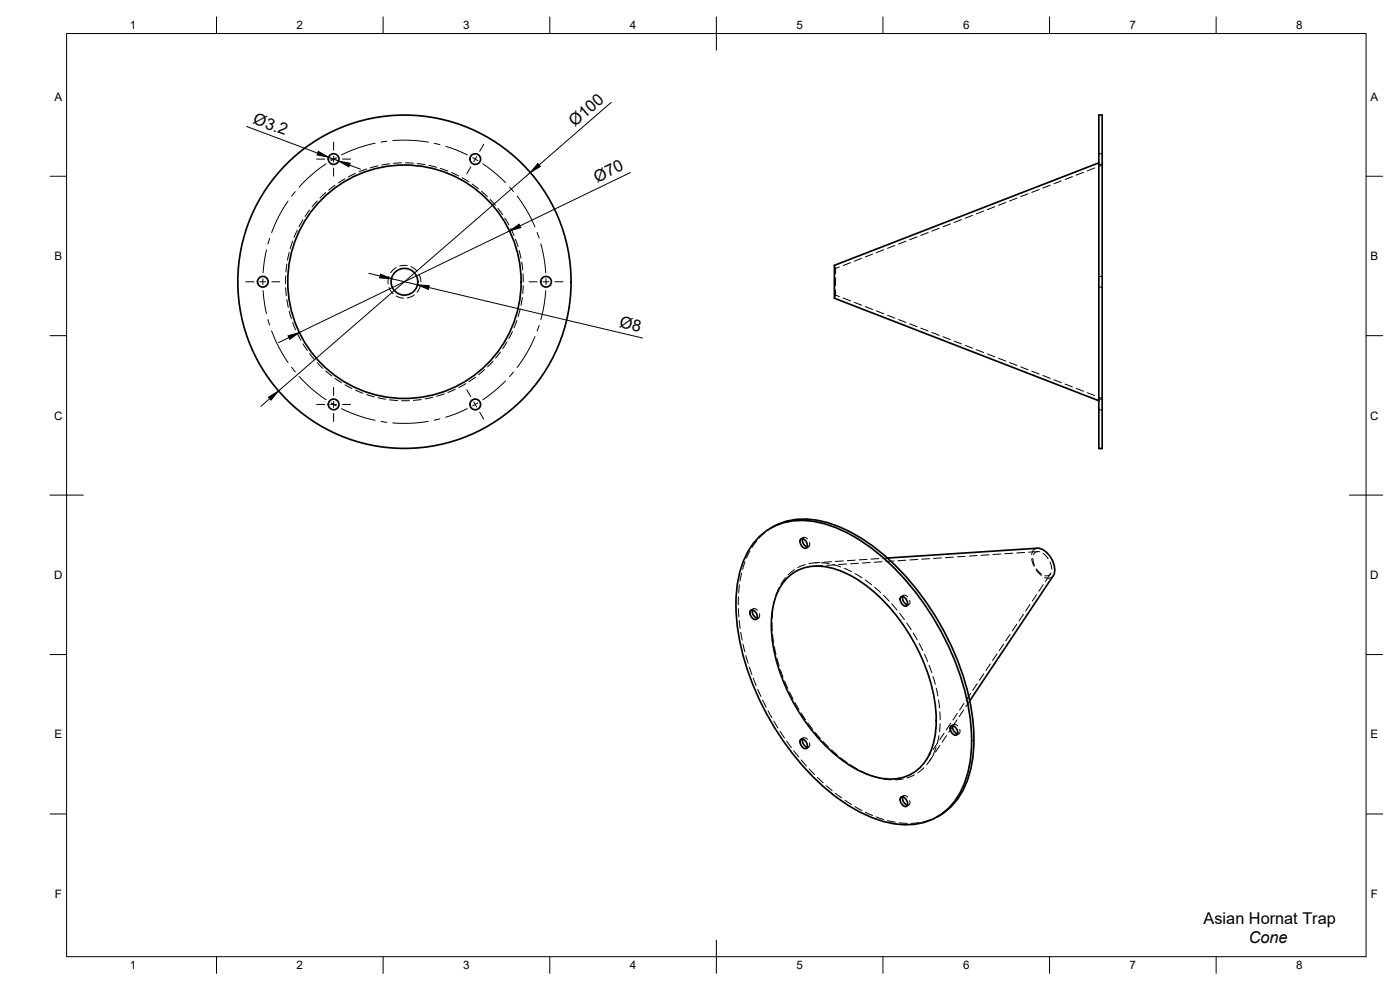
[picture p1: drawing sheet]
<svg xmlns="http://www.w3.org/2000/svg" width="420mm" height="297mm" viewBox="0 0 420 297" stroke-linecap="round" stroke-linejoin="round" font-family="sans-serif">
<defs><g id="words">
<g font-size="4.9">
<text x="75.7" y="36.9" transform="rotate(21 75.7 36.9)">Ø3.2</text>
<text x="172.5" y="38.1" transform="rotate(-41 172.5 38.1)">Ø100</text>
<text x="179.2" y="54.9" transform="rotate(-26 179.2 54.9)">Ø70</text>
<text x="185.7" y="98.2" transform="rotate(13 185.7 98.2)">Ø8</text>
<text x="361.2" y="277.1">Asian Hornat Trap</text>
<text x="374.8" y="283">Cone</text>
</g>
<g font-size="3.5">
<text x="39" y="8.8">1</text>
<text x="89" y="8.8">2</text>
<text x="139" y="8.8">3</text>
<text x="189" y="8.8">4</text>
<text x="239" y="8.8">5</text>
<text x="289" y="8.8">6</text>
<text x="339" y="8.8">7</text>
<text x="389" y="8.8">8</text>
<text x="16.3" y="30.2">A</text>
<text x="411.3" y="30.2">A</text>
<text x="16.3" y="78">B</text>
<text x="411.3" y="78">B</text>
<text x="16.2" y="125.9">C</text>
<text x="411.2" y="125.9">C</text>
<text x="16.2" y="173.7">D</text>
<text x="411.2" y="173.7">D</text>
<text x="16.3" y="221.6">E</text>
<text x="411.3" y="221.6">E</text>
<text x="16.4" y="269.4">F</text>
<text x="411.4" y="269.4">F</text>
<text x="39" y="290.8">1</text>
<text x="89" y="290.8">2</text>
<text x="139" y="290.8">3</text>
<text x="189" y="290.8">4</text>
<text x="239" y="290.8">5</text>
<text x="289" y="290.8">6</text>
<text x="339" y="290.8">7</text>
<text x="389" y="290.8">8</text>
</g>
</g></defs>
<!-- layer: Hidden -->
<g fill="none" stroke="#000" stroke-width=".3">
<path d="M97.7 57.8l-1.7 1.6M100.5 55.6l-1.8 1.4M103.5 53.6l-2 1.3M106.7 52l-2.1 1.1M110 50.7l-2.2 .8M113.4 49.7l-2.3 .7M116.9 49.1l-2.3 .4M120.5 48.9l-2.4 .1M121.7 48.9h2.3M125.2 49.1l2.4 .3M128.7 49.6l2.3 .6M132.2 50.5l2.2 .8"/>
<path d="M135.5 51.8l2.1 1M138.7 53.3l2 1.3M141.7 55.2l1.9 1.4M144.5 57.4l1.8 1.6M147.1 59.8l1.6 1.8M305.2 59.4l-2.2 .9M308.5 58.2l-2.2 .8M311.9 56.9l-2.3 .8M315.2 55.6l-2.2 .8M318.5 54.3l-2.2 .8M321.9 53l-2.3 .9M325.2 51.7l-2.2 .9"/>
<path d="M328.5 50.4l-2.2 .9M329.8 49.3h1M329.8 46.1h1M330.8 49.5l-1.2 .5M86.1 79.2l-.3 2.4M86.8 75.7l-.5 2.4M87.8 72.4l-.7 2.2M89.2 69.1l-1 2.1M90.9 65.9l-1.2 2.1M92.9 63l-1.4 1.9M95.2 60.3l-1.6 1.8M122.2 79.7l-2.2 .1"/>
<path d="M149.5 62.5l1.4 1.9M151.5 65.4l1.2 2.1M153.3 68.5l1 2.2M154.7 71.8l.8 2.2M155.8 75.2l.6 2.3M156.6 78.6l.3 2.4M250.4 79.6l.4 .9M255.2 78.8l-2.2 .9M258.6 77.5l-2.3 .9M261.9 76.2l-2.2 .9M265.2 74.9l-2.2 .9M268.6 73.6l-2.3 .9"/>
<path d="M271.9 72.4l-2.2 .8M275.2 71.1l-2.2 .8M278.6 69.8l-2.3 .8M281.9 68.5l-2.2 .8M285.2 67.2l-2.2 .9M288.5 65.9l-2.2 .9M291.9 64.6l-2.2 .9M295.2 63.3l-2.2 .9M298.5 62l-2.2 .9M301.9 60.7l-2.2 .9M85.7 82.8v2.4M85.7 86.3l.2 2.4"/>
<path d="M86.1 89.9l.4 2.3M86.8 93.4l.7 2.2M87.8 96.8l.9 2.2M116.7 82.9l-.2 2.2M116.8 86.2l1.2 1.9M118.9 80.3l-1.7 1.6M118.9 88.8l2.2 .7M123.3 80l1.8 1.4M124.3 88.5l-2.1 .9M125.8 82.3l.5 2.2M126.2 85.7l-1 2M153.8 99.5l-1.1 2.1"/>
<path d="M155.1 96.2l-.8 2.2M156.1 92.8l-.6 2.2M156.7 89.3l-.3 2.3M157 82.2l.1 2.3M157 85.7l-.1 2.4M250.8 80.5v1.7M250.8 83.4v2.3M250.8 86.9v1.6M250.8 88.5l1.1 .5M250.8 88.5l-.4 1M251.9 80.1l-1.1 .4M253 89.4l2.2 .9"/>
<path d="M256.3 90.7l2.3 .9M259.7 92l2.2 .9M263 93.3l2.2 .9M266.3 94.6l2.3 .8M269.7 95.9l2.2 .8M273 97.2l2.2 .8M276.3 98.5l2.3 .8M279.7 99.7l2.2 .9M329.8 86.2h1M329.8 82.9h1M89.2 100l1.1 2.1M90.9 103.2l1.3 1.9"/>
<path d="M92.9 106.1l1.5 1.9M95.2 108.8l1.7 1.7M97.8 111.3l1.8 1.5M100.5 113.5l2 1.4M103.5 115.5l2.1 1.1M106.7 117.1l2.2 .9M110 118.4l2.3 .7M113.5 119.3l2.3 .5M116.9 120l2.4 .2M126.4 119.9l-2.3 .2M129.9 119.2l-2.3 .5M133.3 118.2l-2.3 .7"/>
<path d="M136.6 116.8l-2.2 1M139.7 115.1l-2 1.2M142.7 113.2l-2 1.3M145.4 110.9l-1.8 1.5M148 108.4l-1.7 1.7M150.2 105.6l-1.5 1.9M152.1 102.6l-1.2 2M283 101l2.2 .9M286.3 102.3l2.2 .9M289.7 103.6l2.2 .9M293 104.9l2.2 .9M296.3 106.2l2.2 .9"/>
<path d="M299.7 107.5l2.2 .9M303 108.8l2.2 .9M306.3 110.1l2.2 .8M309.6 111.4l2.3 .8M313 112.7l2.2 .8M316.3 113.9l2.2 .9M319.6 115.2l2.3 .9M323 116.5l2.2 .9M326.3 117.8l2.2 .9M329.6 119.1l1.2 .5M329.8 119.8h1M122.9 120.2h-2.4"/>
<path d="M329.8 123h1M229.5 159.8l-1.7 1.6M231.9 158.1l-1.4 1M221.6 179.1v2.3M221.9 175.5l-.2 2.3M222.6 172l-.5 2.3M223.6 168.6l-.7 2.2M225.1 165.3l-1.1 2.2M227 162.3l-1.3 2M232.6 179.7l-.5 2.4M233.8 176.3l-.9 2.3M235.8 173.3l-1.4 2"/>
<path d="M238.4 170.9l-1.8 1.5M240.8 161.6a.83 .83 0 0 1 .8-.4 .83 .83 0 0 1 .7 .5M241.1 161.3l-.7 .4M241.7 169.4l-2.2 .9M242.7 164l-.7 .5M242.9 162.8a.86 .86 0 0 1-.6 1.3M245.2 168.8l-2.4 .3M246 168.8l-1.4 .1M246.4 168.9l2.4 .2M246.9 169.7l-2.7 .2M249.5 168.5l-2.3 .2M250 169.4l2.3 .7"/>
<path d="M250.5 169.5l-2.4 .1M253.1 168.3l-2.4 .2M253.4 170.5l2.2 1M254 169.2l-2.3 .2M256.6 172.1l2.1 1.2M256.7 168.1l-2.4 .1M257.6 169l-2.4 .2M259.7 174l1.9 1.5M260.2 167.8l-2.3 .2M261.2 168.8l-2.4 .1M262.5 176.2l1.8 1.6M263.8 167.6l-2.4 .2"/>
<path d="M264.7 168.5l-2.3 .2M265.2 178.6l1.6 1.7M266.3 167.4l-1.3 .1M268.3 168.3l-2.4 .2M270.9 179a.83 .83 0 0 1 .8-.4 .83 .83 0 0 1 .7 .5M271.2 178.6l-.8 .5M271.9 168.1l-2.4 .1M275.4 167.9l-2.4 .1M279 167.6l-2.4 .2M282.6 167.4l-2.4 .1M286.1 167.2l-2.4 .1M289.7 166.9l-2.4 .2"/>
<path d="M293.2 166.7l-2.3 .1M296.8 166.5l-2.4 .1M300.4 166.2l-2.4 .2M304 166l-2.4 .1M307.5 165.8l-2.4 .1M309.6 167.6l.7 2.3M310 167.5l.5 2.2M310.9 170.9l1.6 1.8M311 170.7l1.6 1.6M311.1 178.4l-1.3 2M311.4 164.5a2 2 0 0 0-1.8 1.9M311.4 165.5l-2.7 .2"/>
<path d="M312 165.6a1.49 1.49 0 0 0-1.8 .8M313 166l1.6 1.6M313.1 175.4l-1.3 2M315.1 168.6l.5 2.2M315.3 172.2l-1.5 2.2M315.4 171.9a1.47 1.47 0 0 1-1.8 .8M316.1 172.7a1.95 1.95 0 0 1-2.6 .6M221.6 182.6l.1 2.4M221.8 186.2l.3 2.3M222.3 189.7l.4 2.4M223 193.2l.5 2.3M223.8 196.7l.7 2.3"/>
<path d="M225.8 183a.84 .84 0 0 1 .8-.4 .84 .84 0 0 1 .7 .5M226.1 182.7l-.7 .4M227.7 185.4l-.8 .5M227.9 184.1a.85 .85 0 0 1 .1 .9 .85 .85 0 0 1-.8 .5M231.7 186.8l.1 2.4M231.9 190.4l.3 2.4M231.9 183.2l-.2 2.4M232.4 194l.5 2.3M233.2 197.5l.6 2.3M267.7 181.2l1.5 1.9M270 184l1.4 1.9M272.1 186.9l1.3 2"/>
<path d="M272.8 181.4l-.7 .4M273 180.1a.87 .87 0 0 1-.7 1.4M274.1 189.9l1.2 2.1M275.8 193l1.1 2.2M277.4 196.3l1 2.2M278.8 199.6l.9 2.3M297.2 199.2l-1.3 2M299.2 196.2l-1.3 2M301.2 193.3l-1.3 1.9M303.2 190.3l-1.3 2M305.2 187.3l-1.4 2M307.1 184.3l-1.3 2"/>
<path d="M309.1 181.4l-1.3 2M224.9 200.1l.7 2.3M226.1 203.5l.8 2.2M227.4 206.8l1 2.2M228.9 210l1 2.2M230.5 213.2l1.1 2.1M232.2 216.4l1.2 2M234.1 219.4l1.3 2M234.2 201l.8 2.2M235.5 204.3l.9 2.2M236.9 207.6l1.1 2.2M238.6 210.8l1.2 2.1"/>
<path d="M240.4 213.9l1.3 2M242.4 216.9l1.5 1.9M244.6 219.8l1.6 1.8M280 203l.7 2.3M281 206.5l.5 2.3M281.7 210l.3 2.4M282.1 213.6l.1 2.4M282.1 217.2l-.1 2.3M283.3 220l-1.3 2M285.3 217l-1.3 2M285.9 218l-1.2 1.7M285.9 217.7a.83 .83 0 0 1 .8-.4 .83 .83 0 0 1 .7 .5"/>
<path d="M286.2 217.4l-.7 .4M287.2 216l-1.2 1.7M287.3 214l-1.3 2M288 218.8a.87 .87 0 0 1-.6 1.4M289.2 213l-1.3 2M289.3 211.1l-1.3 1.9M291 210.3l-1.1 1.7M291.3 208.1l-1.4 2M293.3 205.1l-1.4 2M295.2 202.2l-1.3 1.9M236.1 222.4l1.4 1.9M238.2 225.2l1.5 1.9"/>
<path d="M240.5 228l1.5 1.8M240.8 221.7a.83 .83 0 0 1 .8-.4 .83 .83 0 0 1 .7 .5M241.1 221.4l-.7 .4M242.7 224.2l-.7 .4M242.8 230.7l1.7 1.7M242.9 222.9a.85 .85 0 0 1 .1 .9 .85 .85 0 0 1-.7 .4M245.3 233.3l1.7 1.6M247 222.5l1.7 1.7M247.9 235.7l1.8 1.5M249.6 225l1.8 1.6M250.7 238l1.9 1.4M252.3 227.4l1.9 1.4"/>
<path d="M255.2 229.5l2 1.2M258.3 231.3l2.2 1M261.6 232.7l2.3 .7M265.1 233.7l2.3 .3M270.9 239.1a.83 .83 0 0 1 .8-.4 .83 .83 0 0 1 .7 .5M271 233.7l-2.4 .3M271.2 238.7l-.8 .5M274.4 232.5l-2.2 .9M277.3 230.4l-1.9 1.5M279.4 225.9l-1.5 2.3M279.5 227.5l-1.4 2M280.1 226.6l-1.1 1.7"/>
<path d="M280.9 224.2l-.9 2.2M281.3 223l-1.3 1.9M281.8 220.7l-.5 2.4M282.1 223.7l-1.3 1.9M284.1 220.7l-1.4 2M287.8 220.1l-.7 .4M253.6 240.1l1.9 1.3M256.6 242l2 1.2M259.7 243.7l2.2 1M263 245.1l2.2 .8M266.4 246.2l2.3 .5M269.9 246.9l2.4 .1"/>
<path d="M272.8 241.5l-.7 .4M273 240.2a.86 .86 0 0 1-.7 1.4M275.8 246.8l-2.3 .2M279.3 245.9l-2.3 .7M281.9 244.7l-1.5 .8"/>
</g>
<!-- layer: Visible -->
<g fill="none" stroke="#000" stroke-width=".51">
<path d="M329.8 34.5h1v100.1h-1zM329.8 48.9l-79.4 30.7v9.9l79.4 30.7M231.2 158.5a21.2 21.2 0 0 1 19-1.1 59.8 59.8 0 0 1 26.2 21.1 77.9 77.9 0 0 1 15.8 40.7 33.2 33.2 0 0 1-4.5 20.1 18 18 0 0 1-6.5 5.8M228.2 160.7a19.3 19.3 0 0 1 18.6-3.7 51.3 51.3 0 0 1 23.2 15.1 81.5 81.5 0 0 1 21.3 44.4 36.6 36.6 0 0 1-3.4 21.8 18.1 18.1 0 0 1-20.1 8.8 46.7 46.7 0 0 1-23.2-13.4 81.8 81.8 0 0 1-23.4-46.6 36.6 36.6 0 0 1 3.4-21.8l1.1-1.7zM236.3 173.4a13.4 13.4 0 0 1 14-2.8 40.1 40.1 0 0 1 19.4 15 53.6 53.6 0 0 1 11.3 30.5 18.7 18.7 0 0 1-6 15.1 14 14 0 0 1-12.8 1.8 40.1 40.1 0 0 1-19.4-15 53.6 53.6 0 0 1-11.3-30.5 19.5 19.5 0 0 1 4.8-14.1zM240.3 161.8a1.78 1.78 0 0 1 2 2.3 .96 .96 0 0 1-1 .4 .96 .96 0 0 1-.8-.8l-.4-1.3zM240.8 161.6a2.26 2.26 0 0 0 1.5 2.5M266.3 167.4l45.1-2.9a6.6 6.6 0 0 1 5.2 6.6l-.5 1.6-25.1 37.6M270.3 179.1a1.78 1.78 0 0 1 2 2.4 .96 .96 0 0 1-1 .3 .96 .96 0 0 1-.7-.7l-.5-1.3zM270.9 179a2.26 2.26 0 0 0 1.4 2.5M225.3 183.1a1.78 1.78 0 0 1 1.9 2.4 .96 .96 0 0 1-.9 .4 .96 .96 0 0 1-.8-.8l-.5-1.3zM225.8 183a2.26 2.26 0 0 0 1.4 2.5"/>
<path d="M285.4 217.9a1.78 1.78 0 0 1 2 2.3 .96 .96 0 0 1-1 .4 .96 .96 0 0 1-.8-.8l-.4-1.3zM285.9 217.7a2.26 2.26 0 0 0 1.5 2.5M286 217.7l-.1 .3M240.3 221.9a1.78 1.78 0 0 1 2 2.3 .96 .96 0 0 1-1 .4 .96 .96 0 0 1-.8-.8l-.4-1.3zM240.8 221.7a2.26 2.26 0 0 0 1.5 2.5M270.3 239.2a1.78 1.78 0 0 1 2 2.4 .96 .96 0 0 1-1 .4 .96 .96 0 0 1-.7-.8l-.5-1.3zM270.9 239.1a2.26 2.26 0 0 0 1.4 2.5"/>
<circle cx="100.1" cy="47.7" r="1.6"/>
<circle cx="142.6" cy="47.7" r="1.6"/>
<circle cx="78.9" cy="84.5" r="1.6"/>
<circle cx="121.4" cy="84.5" r="50"/>
<circle cx="121.4" cy="84.5" r="35"/>
<circle cx="121.4" cy="84.5" r="4"/>
<circle cx="163.9" cy="84.5" r="1.6"/>
<circle cx="100.1" cy="121.3" r="1.6"/>
<circle cx="142.6" cy="121.3" r="1.6"/>
</g>
<!-- layer: BORDER -->
<g fill="none" stroke="#000" stroke-width=".3">
<path d="M20 10.1h390v276.9h-390zM65 5.1v5M115 5.1v5M165 5.1v5M215 5.1v10M265 5.1v5M315 5.1v5M365 5.1v5M15 52.9h5M410 52.9h5M15 100.7h5M410 100.7h5"/>
<path d="M15 148.6h10M405 148.6h10M15 196.4h5M410 196.4h5M15 244.2h5M410 244.2h5M65 287v5M115 287v5M165 287v5M215 282.1v9.9M265 287v5M315 287v5"/>
<path d="M365 287v5"/>
</g>
<!-- layer: FD_Dimensions -->
<path d="M74 38l21.4 8M183.5 30.7l-21.7 18.8M98.6 47.2l3 1.1M104.9 49.5l3.3 1.3M159.2 51.8l-75.6 65.5M189.2 51.8l-33.2 16M152.9 69.3l-63 30.5M110.7 82l3.4 .8M117.5 83.6l7.8 1.9M128.7 86.3l64.1 15.1M81 119.6l-2.7 2.3M86.7 101.3l-3.1 1.5" fill="none" stroke="#000" stroke-width=".3"/>
<path d="M95.5 45.4l3.1 1.8-3.5-.7zM101.6 48.3l3.5 .7-.4 1.1zM161.4 49.1l.8 .8-3 1.9zM152.9 69.3l2.9-2 .5 1zM114.2 82.3l3.3 1.3-3.6-.2zM125.3 85.5l3.5 .2-.3 1.1zM80.6 119.2l3-1.9-2.3 2.7zM86.4 100.8l3.5-1-2.9 2z" fill="#000" stroke="#000" stroke-width=".3"/>
<!-- layer: Smart Centers -->
<g fill="none" stroke="#000" stroke-width=".3">
<path d="M88.6 57.5l-1.1 1.4M95 47.7h2.5M97.9 49.2l-4.6 3.4-3.5 3.5M99.2 47.7h1.8M100.1 42.6v2.4M100.1 46.8v1.8M100.1 50.4v2.4M100.9 47.3l-1.5 .9M102.8 47.7h2.4M112.6 43l-4.9 1.3-5.2 2.2M116.1 42.4l-1.8 .2M117.9 42.2l4.5-.1 6.1 .6"/>
<path d="M130.3 43l1.7 .4M133.8 43.9l3.1 1.1 3.4 1.5M141.3 50.1l-1.2 2.1M141.8 47.3l1.6 .9M143.1 47l-.9 1.5M144.9 49.2l3 2.2 3.8 3.4M145.2 43.3l-1.2 2.1M152.9 56.1l1.2 1.4M155.2 58.9l3.4 5.2 1.9 4M80 75l-1 6.9M80.9 71.5l-.5 1.7M86.4 60.3l-2.3 3.8-2.6 5.7"/>
<path d="M161.2 69.8l.6 1.6M162.3 73.2l1.1 5 .4 3.7M73.8 84.5h2.4M78 84.5h1.8M78.9 83.6v1.8M79 87.2l1 6.9M80.4 95.9l.5 1.7M81.5 99.3l2.6 5.6 2.3 3.8M81.6 84.5h2.4M158.8 84.5h2.4M161.8 97.6l-.6 1.7M163 84.5h1.8"/>
<path d="M163.8 87.2l-.4 3.7-1.1 5M163.9 83.6v1.8M166.5 84.5h2.5M87.5 110.2l1.1 1.4M89.8 112.9l3.5 3.6 4.6 3.4M100.1 116.3v2.4M140.1 116.9l1.2 2.1M151.7 114.3l-3.8 3.4-3 2.2M154.1 111.6l-1.2 1.4M160.5 101l-1.9 4-3.4 5.2M95 121.4h2.5M99.2 121.4h1.8"/>
<path d="M99.4 120.9l1.5 .9M100.1 120.4v1.8M100.1 124v2.5M102.5 122.6l5.2 2.2 4.9 1.3M102.8 121.4h2.4M114.3 126.4l1.8 .3M128.5 126.4l-6.1 .6-4.5-.1M132 125.7l-1.7 .4M140.3 122.6l-3.4 1.5-3.1 1.1M142.2 120.6l.9 1.5M143.4 120.9l-1.6 .9M144 123.7l1.2 2.1"/>
</g>
<use href="#words"/>
</svg>
